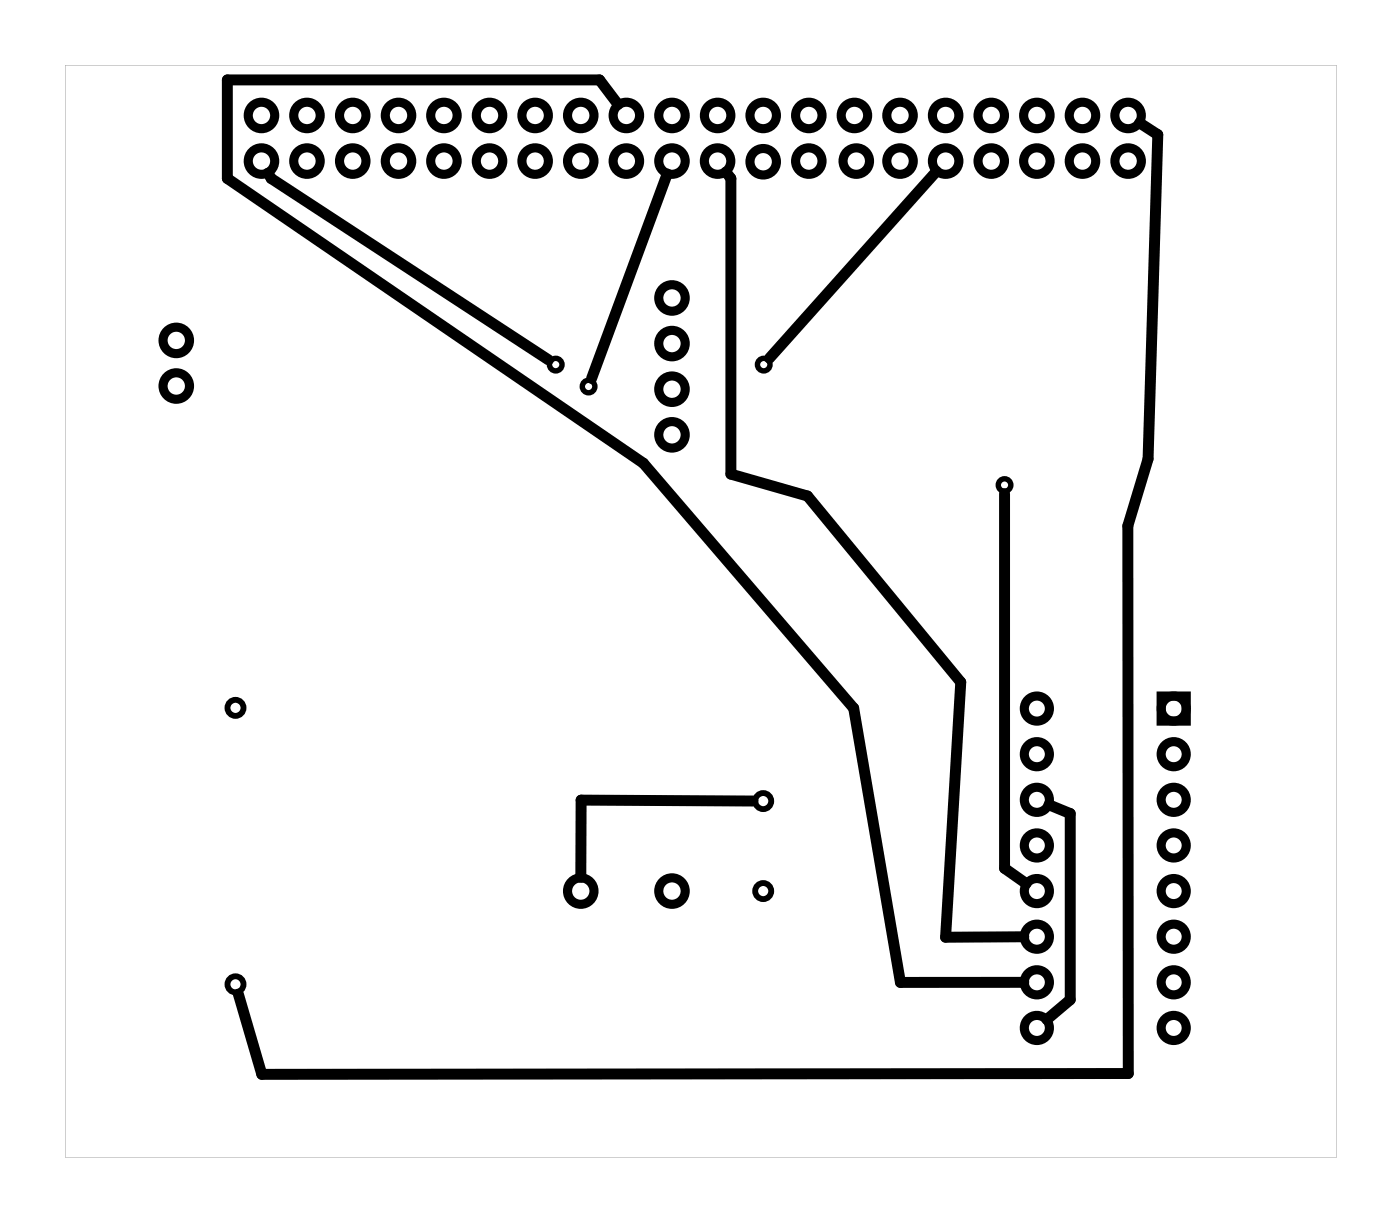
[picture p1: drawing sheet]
<svg xmlns="http://www.w3.org/2000/svg" width="78mm" height="68mm" viewBox="0 0 78 68" stroke-linecap="round" stroke-linejoin="round" font-family="sans-serif">
<path d="M3.6 3.6v60.8h70.8v-60.8zM3.6 3.6h70.8v60.8h-70.8z" fill="#000"/>
<g fill="none" stroke="#000" stroke-width=".51">
<path d="M64.7 38.7h1.4v1.4h-1.4z"/>
<circle cx="9.8" cy="19" r=".74"/>
<circle cx="14.6" cy="9" r=".74"/>
<circle cx="14.6" cy="6.4" r=".74"/>
<circle cx="17.1" cy="9" r=".74"/>
<circle cx="17.1" cy="6.4" r=".74"/>
<circle cx="19.6" cy="9" r=".74"/>
<circle cx="19.6" cy="6.4" r=".74"/>
<circle cx="22.2" cy="9" r=".74"/>
<circle cx="22.2" cy="6.4" r=".74"/>
<circle cx="24.7" cy="9" r=".74"/>
<circle cx="24.7" cy="6.4" r=".74"/>
<circle cx="27.3" cy="9" r=".74"/>
<circle cx="27.3" cy="6.4" r=".74"/>
<circle cx="29.8" cy="9" r=".74"/>
<circle cx="29.8" cy="6.4" r=".74"/>
<circle cx="32.3" cy="9" r=".74"/>
<circle cx="32.3" cy="6.4" r=".74"/>
<circle cx="34.9" cy="9" r=".74"/>
<circle cx="34.9" cy="6.4" r=".74"/>
<circle cx="37.4" cy="9" r=".74"/>
<circle cx="37.4" cy="6.4" r=".74"/>
<circle cx="37.4" cy="16.6" r=".74"/>
<circle cx="37.4" cy="19.1" r=".74"/>
<circle cx="40" cy="9" r=".74"/>
<circle cx="40" cy="6.4" r=".74"/>
<circle cx="42.5" cy="6.4" r=".74"/>
<circle cx="42.5" cy="9" r=".74"/>
<circle cx="45" cy="9" r=".74"/>
<circle cx="45" cy="6.4" r=".74"/>
<circle cx="47.6" cy="6.4" r=".74"/>
<circle cx="47.7" cy="9" r=".74"/>
<circle cx="50.1" cy="9" r=".74"/>
<circle cx="50.1" cy="6.4" r=".74"/>
<circle cx="52.7" cy="9" r=".74"/>
<circle cx="52.7" cy="6.4" r=".74"/>
<circle cx="55.2" cy="9" r=".74"/>
<circle cx="55.2" cy="6.4" r=".74"/>
<circle cx="57.7" cy="9" r=".74"/>
<circle cx="57.7" cy="6.4" r=".74"/>
<circle cx="60.3" cy="9" r=".74"/>
<circle cx="60.3" cy="6.4" r=".74"/>
<circle cx="62.8" cy="6.4" r=".74"/>
<circle cx="62.8" cy="9" r=".74"/>
<circle cx="9.8" cy="21.5" r=".74"/>
<circle cx="37.4" cy="24.2" r=".74"/>
<circle cx="37.4" cy="21.7" r=".74"/>
<circle cx="57.7" cy="39.4" r=".7"/>
<circle cx="65.4" cy="39.4" r=".7"/>
<circle cx="32.3" cy="49.6" r=".74"/>
<circle cx="37.4" cy="49.6" r=".74"/>
<circle cx="57.7" cy="49.6" r=".7"/>
<circle cx="57.7" cy="44.5" r=".7"/>
<circle cx="57.7" cy="42" r=".7"/>
<circle cx="57.7" cy="47.1" r=".7"/>
<circle cx="57.7" cy="54.7" r=".7"/>
<circle cx="57.7" cy="52.1" r=".7"/>
<circle cx="57.7" cy="57.2" r=".7"/>
<circle cx="65.4" cy="57.2" r=".7"/>
<circle cx="65.4" cy="42" r=".7"/>
<circle cx="65.4" cy="47.1" r=".7"/>
<circle cx="65.4" cy="49.6" r=".7"/>
<circle cx="65.4" cy="44.5" r=".7"/>
<circle cx="65.4" cy="52.1" r=".7"/>
<circle cx="65.4" cy="54.7" r=".7"/>
</g>
<g fill="none" stroke="#000" stroke-width=".32">
<circle cx="13.1" cy="39.4" r=".45"/>
<circle cx="13.1" cy="54.8" r=".45"/>
<circle cx="42.5" cy="49.6" r=".45"/>
<circle cx="42.5" cy="44.6" r=".45"/>
</g>
<g fill="none" stroke="#000" stroke-width=".3">
<circle cx="30.9" cy="20.3" r=".35"/>
<circle cx="32.8" cy="21.5" r=".35"/>
<circle cx="42.5" cy="20.3" r=".35"/>
<circle cx="55.9" cy="27" r=".35"/>
</g>
<path d="M14.9 9.6l.2 .3 15.4 10.1M34.4 5.8l-1-1.4h-20.7v5.5l23.1 15.9 11.7 13.6 2.6 15.3h6.9M37.2 9.7l-4.3 11.4M40.4 9.6l.3 .3v16.5l4.3 1.2 8.5 10.4-.8 14.2h4.3M52.2 9.5l-9.3 10.4M63.5 6.8l1 .7-.6 18-1.1 3.8v30.5h-48.2l-1.3-4.5M55.9 27.5v20.8l1.2 .9M41.9 44.6l-9.5-.1-.1 4.3M58.4 44.8l1.2 .5v10.4l-1.3 1.1" fill="none" stroke="#000" stroke-width=".61"/>
</svg>
